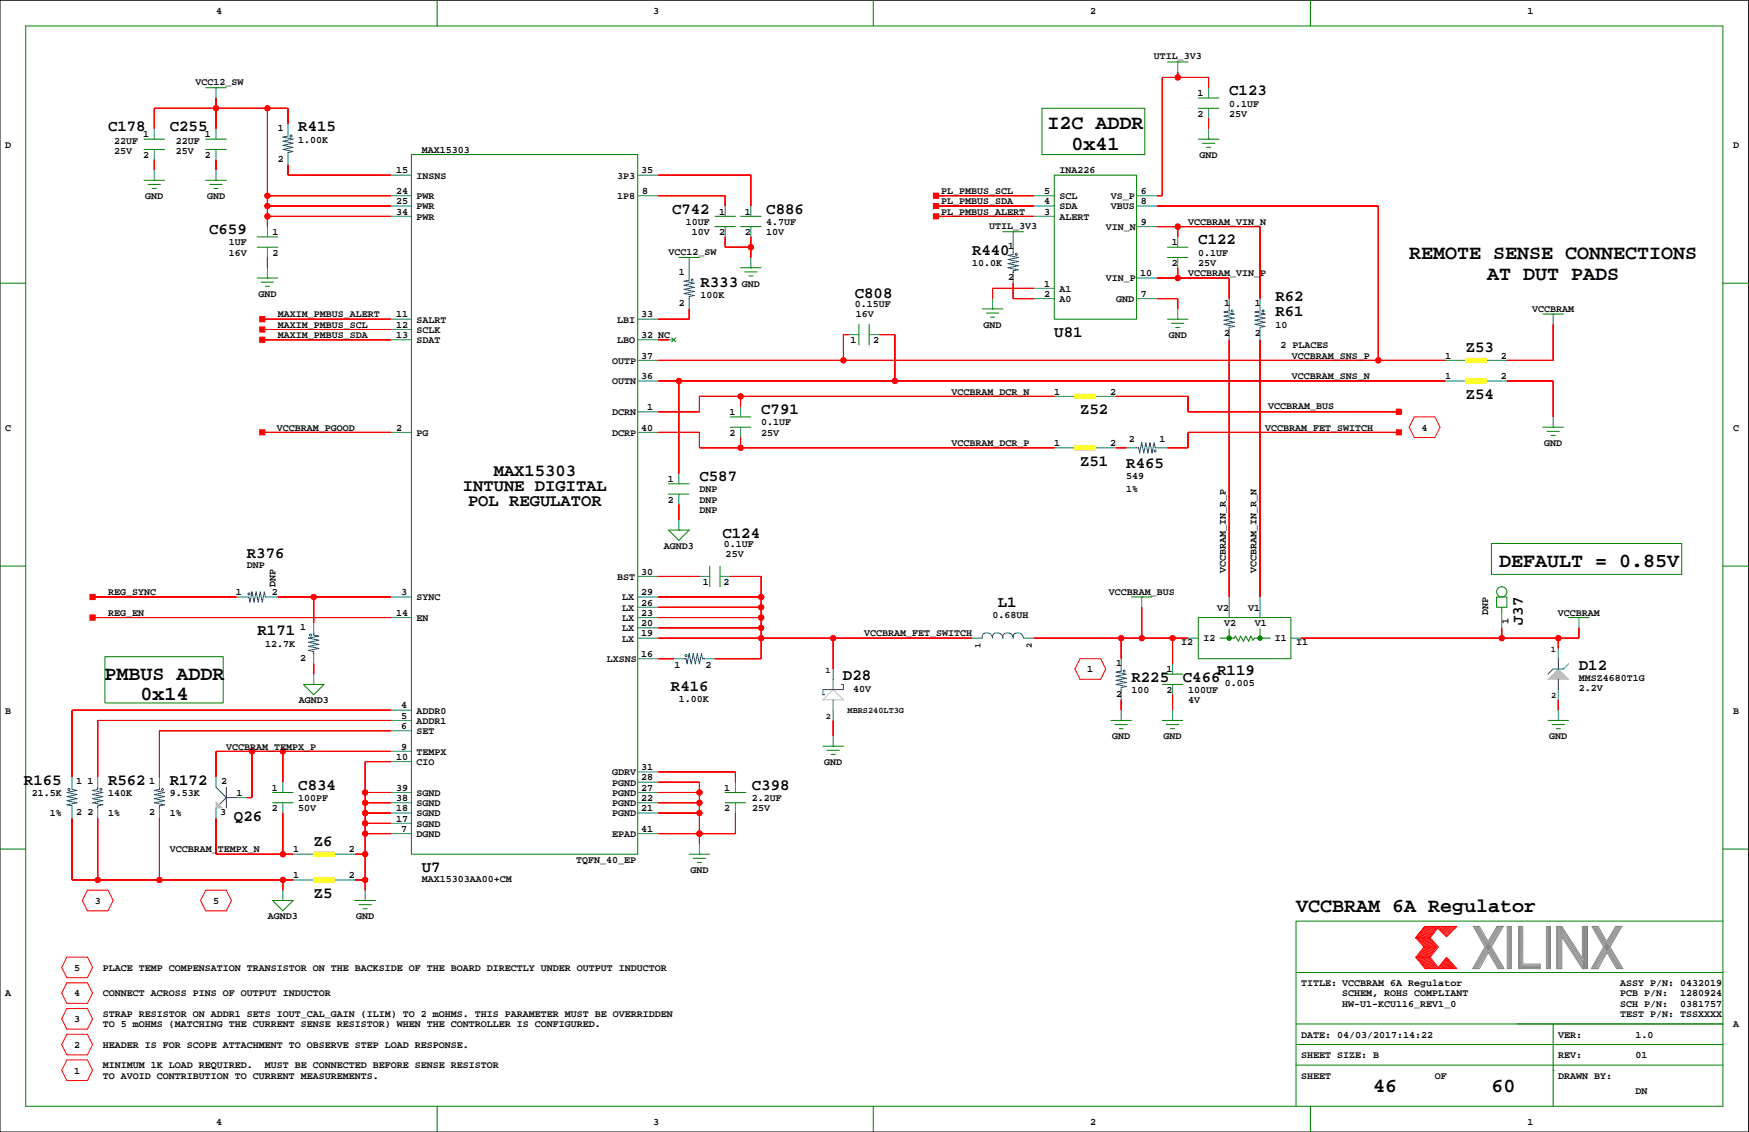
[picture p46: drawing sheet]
<svg xmlns="http://www.w3.org/2000/svg" width="432mm" height="279mm" viewBox="0 0 432 279" stroke-linecap="round" stroke-linejoin="round" font-family="sans-serif">
<defs><g id="words">
<g font-size="4.9">
<text x="258.6" y="31.9">I2C ADDR</text>
<text x="264.5" y="37">0x41</text>
<text x="347.9" y="63.9">REMOTE SENSE CONNECTIONS</text>
<text x="367.2" y="69">AT DUT PADS</text>
<text x="370.1" y="139.8">DEFAULT = 0.85V</text>
<text x="25.8" y="167.8">PMBUS ADDR</text>
<text x="34.7" y="172.9">0x14</text>
<text x="320" y="225.2">VCCBRAM 6A Regulator</text>
<text x="339" y="269.6">46</text>
<text x="368.2" y="269.6">60</text>
</g>
<g font-size="4.2">
<text x="121.9" y="117.4">MAX15303</text>
<text x="114.3" y="121.2">INTUNE DIGITAL</text>
<text x="115.5" y="125">POL REGULATOR</text>
</g>
<g font-size="3.9">
<text x="303.5" y="23.5">C123</text>
<text x="26.7" y="32.4">C178</text>
<text x="41.9" y="32.4">C255</text>
<text x="73.6" y="32.4">R415</text>
<text x="165.9" y="52.7">C742</text>
<text x="189.2" y="52.7">C886</text>
<text x="51.6" y="57.8">C659</text>
<text x="240" y="62.9">R440</text>
<text x="295.8" y="60.3">C122</text>
<text x="172.9" y="70.7">R333</text>
<text x="211" y="73.5">C808</text>
<text x="314.9" y="74.3">R62</text>
<text x="260.3" y="83.2">U81</text>
<text x="314.9" y="78.1">R61</text>
<text x="361.9" y="87">Z53</text>
<text x="361.9" y="98.4">Z54</text>
<text x="187.9" y="102.2">C791</text>
<text x="266.6" y="102.2">Z52</text>
<text x="172.7" y="118.7">C587</text>
<text x="266.6" y="114.9">Z51</text>
<text x="278.1" y="115.4">R465</text>
<text x="60.9" y="137.8">R376</text>
<text x="178.3" y="132.7">C124</text>
<text x="246.3" y="149.7">L1</text>
<text x="376" y="154.3" transform="rotate(-90 376 154.3)">J37</text>
<text x="63.6" y="156.8">R171</text>
<text x="208.1" y="167.8">D28</text>
<text x="300.5" y="166.6">R119</text>
<text x="389.8" y="165.3">D12</text>
<text x="165.7" y="170.5">R416</text>
<text x="279.3" y="168.2">R225</text>
<text x="292" y="168.2">C466</text>
<text x="5.9" y="193.6">R165</text>
<text x="26.7" y="193.6">R562</text>
<text x="41.9" y="193.6">R172</text>
<text x="73.6" y="194.9">C834</text>
<text x="185.6" y="194.9">C398</text>
<text x="57.8" y="202.5">Q26</text>
<text x="77.5" y="208.9">Z6</text>
<text x="104.1" y="215.2">U7</text>
<text x="77.5" y="221.6">Z5</text>
</g>
<g font-size="2.5">
<text x="53.3" y="3.4">4</text>
<text x="161.3" y="3.4">3</text>
<text x="269.2" y="3.4">2</text>
<text x="377.1" y="3.4">1</text>
<text x="284.8" y="14.6">UTIL_3V3</text>
<text x="48.2" y="21">VCC12_SW</text>
<text x="295.6" y="23.7">1</text>
<text x="295.6" y="28.8">2</text>
<text x="303.5" y="26.3">0.1UF</text>
<text x="303.5" y="28.8">25V</text>
<text x="28.2" y="35.4">22UF</text>
<text x="35.3" y="33.9">1</text>
<text x="43.4" y="35.4">22UF</text>
<text x="50.6" y="33.9">1</text>
<text x="68.6" y="32.3">1</text>
<text x="73.6" y="35.2">1.00K</text>
<text x="1.3" y="36.4">D</text>
<text x="28.2" y="38">25V</text>
<text x="35.3" y="39">2</text>
<text x="43.4" y="38">25V</text>
<text x="50.6" y="39">2</text>
<text x="68.6" y="39.9">2</text>
<text x="104.1" y="37.7">MAX15303</text>
<text x="296.2" y="39">GND</text>
<text x="427.9" y="36.4">D</text>
<text x="97.8" y="47.9">24</text>
<text x="97.8" y="42.8">15</text>
<text x="102.8" y="44.1">INSNS</text>
<text x="152.4" y="44.1">3P3</text>
<text x="158.3" y="42.8">35</text>
<text x="158.5" y="47.9">8</text>
<text x="232.4" y="47.9">PL_PMBUS_SCL</text>
<text x="257.8" y="47.9">5</text>
<text x="261.6" y="42.8">INA226</text>
<text x="281.7" y="47.9">6</text>
<text x="35.9" y="49.1">GND</text>
<text x="51.1" y="49.1">GND</text>
<text x="97.8" y="53">34</text>
<text x="97.8" y="50.4">25</text>
<text x="102.8" y="49.1">PWR</text>
<text x="102.8" y="51.7">PWR</text>
<text x="152.4" y="49.1">1P8</text>
<text x="177.5" y="53">1</text>
<text x="183.9" y="53">1</text>
<text x="232.4" y="53">PL_PMBUS_ALERT</text>
<text x="232.4" y="50.4">PL_PMBUS_SDA</text>
<text x="257.8" y="53">3</text>
<text x="257.8" y="50.4">4</text>
<text x="261.6" y="49.1">SCL</text>
<text x="261.6" y="51.7">SDA</text>
<text x="274.3" y="49.1">VS_P</text>
<text x="274.3" y="51.7">VBUS</text>
<text x="281.7" y="50.4">8</text>
<text x="67.3" y="58">1</text>
<text x="102.8" y="54.2">PWR</text>
<text x="169.3" y="55.5">10UF</text>
<text x="170.8" y="58">10V</text>
<text x="177.5" y="58">2</text>
<text x="183.9" y="58">2</text>
<text x="189.2" y="58">10V</text>
<text x="189.2" y="55.5">4.7UF</text>
<text x="244.2" y="56.5">UTIL_3V3</text>
<text x="261.6" y="54.2">ALERT</text>
<text x="273" y="56.8">VIN_N</text>
<text x="281.7" y="55.5">9</text>
<text x="293.3" y="55.5">VCCBRAM_VIN_N</text>
<text x="56.5" y="63.1">16V</text>
<text x="56.5" y="60.6">1UF</text>
<text x="67.3" y="63.1">2</text>
<text x="165.1" y="62.9">VCC12_SW</text>
<text x="240" y="65.6">10.0K</text>
<text x="248.9" y="61.5">1</text>
<text x="289.3" y="65.6">2</text>
<text x="289.3" y="60.6">1</text>
<text x="295.8" y="65.6">25V</text>
<text x="295.8" y="63.1">0.1UF</text>
<text x="167.6" y="67.8">1</text>
<text x="183.2" y="70.7">GND</text>
<text x="248.9" y="69.1">2</text>
<text x="257.8" y="70.7">1</text>
<text x="261.6" y="72">A1</text>
<text x="273" y="69.5">VIN_P</text>
<text x="281.5" y="68.2">10</text>
<text x="293.3" y="68.2">VCCBRAM_VIN_P</text>
<text x="63.8" y="73.3">GND</text>
<text x="167.6" y="75.4">2</text>
<text x="172.9" y="73.5">100K</text>
<text x="211" y="75.8">0.15UF</text>
<text x="257.8" y="73.3">2</text>
<text x="261.6" y="74.5">A0</text>
<text x="275.5" y="74.5">GND</text>
<text x="281.7" y="73.3">7</text>
<text x="302.2" y="75.4">1</text>
<text x="309.8" y="75.4">1</text>
<text x="378.3" y="77.1">VCCBRAM</text>
<text x="68.6" y="80.9">MAXIM_PMBUS_SCL</text>
<text x="68.6" y="83.4">MAXIM_PMBUS_SDA</text>
<text x="68.6" y="78.3">MAXIM_PMBUS_ALERT</text>
<text x="97.8" y="78.3">11</text>
<text x="97.8" y="83.4">13</text>
<text x="97.8" y="80.9">12</text>
<text x="102.8" y="82.2">SCLK</text>
<text x="102.8" y="79.6">SALRT</text>
<text x="152.4" y="79.6">LBI</text>
<text x="158.3" y="83.4">32 NC</text>
<text x="158.3" y="78.3">33</text>
<text x="211.3" y="78.3">16V</text>
<text x="242.8" y="80.9">GND</text>
<text x="288.5" y="83.4">GND</text>
<text x="302.2" y="83.1">2</text>
<text x="309.8" y="83.1">2</text>
<text x="314.9" y="80.9">10</text>
<text x="102.8" y="84.7">SDAT</text>
<text x="151.1" y="89.8">OUTP</text>
<text x="152.4" y="84.7">LBO</text>
<text x="158.3" y="88.5">37</text>
<text x="210" y="84.7">1</text>
<text x="215.6" y="84.7">2</text>
<text x="316.2" y="86">2 PLACES</text>
<text x="319" y="88.5">VCCBRAM_SNS_P</text>
<text x="356.8" y="88.5">1</text>
<text x="370.5" y="88.5">2</text>
<text x="151.1" y="94.9">OUTN</text>
<text x="158.3" y="93.6">36</text>
<text x="319" y="93.6">VCCBRAM_SNS_N</text>
<text x="356.8" y="93.6">1</text>
<text x="370.5" y="93.6">2</text>
<text x="159.8" y="101.2">1</text>
<text x="234.9" y="97.4">VCCBRAM_DCR_N</text>
<text x="260.3" y="97.4">1</text>
<text x="274" y="97.4">2</text>
<text x="313.1" y="100.9">VCCBRAM_BUS</text>
<text x="1.3" y="106.3">C</text>
<text x="68.3" y="106.3">VCCBRAM_PGOOD</text>
<text x="97.8" y="106.3">2</text>
<text x="102.8" y="107.5">PG</text>
<text x="151.1" y="102.5">DCRN</text>
<text x="151.1" y="107.5">DCRP</text>
<text x="158.3" y="106.3">40</text>
<text x="180.1" y="107.5">2</text>
<text x="180.1" y="102.5">1</text>
<text x="187.9" y="107.5">25V</text>
<text x="187.9" y="105">0.1UF</text>
<text x="312.3" y="106.3">VCCBRAM_FET_SWITCH</text>
<text x="351" y="106.3">4</text>
<text x="427.9" y="106.3">C</text>
<text x="234.9" y="110.1">VCCBRAM_DCR_P</text>
<text x="260.3" y="110.1">1</text>
<text x="274" y="110.1">2</text>
<text x="278.7" y="109.1">2</text>
<text x="286.3" y="109.1">1</text>
<text x="381.2" y="110.1">GND</text>
<text x="164.9" y="119">1</text>
<text x="278.1" y="118.2">549</text>
<text x="164.9" y="124.1">2</text>
<text x="172.7" y="121.5">DNP</text>
<text x="172.7" y="124.1">DNP</text>
<text x="278.1" y="121.5">1%</text>
<text x="172.7" y="126.6">DNP</text>
<text x="163.9" y="135.5">AGND3</text>
<text x="178.7" y="135">0.1UF</text>
<text x="179.2" y="137.5">25V</text>
<text x="60.9" y="140.2">DNP</text>
<text x="152.4" y="143.1">BST</text>
<text x="158.3" y="141.8">30</text>
<text x="302.6" y="141.4" transform="rotate(-90 302.6 141.4)">VCCBRAM_IN_R_P</text>
<text x="310.2" y="141.4" transform="rotate(-90 310.2 141.4)">VCCBRAM_IN_R_N</text>
<text x="26.7" y="146.9">REG_SYNC</text>
<text x="58.2" y="146.9">1</text>
<text x="67.1" y="146.9">2</text>
<text x="68" y="144.8" transform="rotate(-90 68 144.8)">DNP</text>
<text x="99" y="146.9">3</text>
<text x="102.8" y="148.2">SYNC</text>
<text x="153.6" y="148.2">LX</text>
<text x="158.3" y="149.4">26</text>
<text x="158.3" y="146.9">29</text>
<text x="173.5" y="144.3">1</text>
<text x="178.6" y="144.3">2</text>
<text x="273.7" y="146.9">VCCBRAM_BUS</text>
<text x="26.7" y="152">REG_EN</text>
<text x="74.1" y="155.4">1</text>
<text x="97.8" y="152">14</text>
<text x="102.8" y="153.3">EN</text>
<text x="153.6" y="155.8">LX</text>
<text x="153.6" y="153.3">LX</text>
<text x="153.6" y="150.7">LX</text>
<text x="158.3" y="154.5">20</text>
<text x="158.3" y="152">23</text>
<text x="245.1" y="152.5">0.68UH</text>
<text x="300.5" y="150.7">V2</text>
<text x="302.2" y="154.4">V2</text>
<text x="308.1" y="150.7">V1</text>
<text x="309.8" y="154.4">V1</text>
<text x="367.4" y="151.8" transform="rotate(-90 367.4 151.8)">DNP</text>
<text x="372.5" y="153.9" transform="rotate(-90 372.5 153.9)">1</text>
<text x="384.6" y="152">VCCBRAM</text>
<text x="65.5" y="159.6">12.7K</text>
<text x="153.6" y="158.3">LX</text>
<text x="158.3" y="157.1">19</text>
<text x="213.3" y="157.1">VCCBRAM_FET_SWITCH</text>
<text x="291.6" y="159.2">I2</text>
<text x="297.1" y="158.2">I2</text>
<text x="314.7" y="158.2">I1</text>
<text x="320" y="159.2">I1</text>
<text x="74.1" y="163">2</text>
<text x="149.8" y="163.4">LXSNS</text>
<text x="158.3" y="162.1">16</text>
<text x="166.6" y="165">1</text>
<text x="174.2" y="165">2</text>
<text x="268.4" y="166">1</text>
<text x="275.5" y="164.3">1</text>
<text x="288" y="166">1</text>
<text x="73.7" y="173.6">AGND3</text>
<text x="167.6" y="173.3">1.00K</text>
<text x="210.6" y="170.8">40V</text>
<text x="275.5" y="171.9">2</text>
<text x="279.3" y="171">100</text>
<text x="288" y="171">2</text>
<text x="293.3" y="173.6">4V</text>
<text x="293.3" y="171">100UF</text>
<text x="302.4" y="169.4">0.005</text>
<text x="389.8" y="168.1">MMSZ4680T1G</text>
<text x="389.8" y="170.7">2.2V</text>
<text x="1.3" y="176.1">B</text>
<text x="99" y="174.8">4</text>
<text x="99" y="177.4">5</text>
<text x="99" y="179.9">6</text>
<text x="102.8" y="178.7">ADDR1</text>
<text x="102.8" y="176.1">ADDR0</text>
<text x="427.9" y="176.1">B</text>
<text x="55.9" y="185">VCCBRAM_TEMPX_P</text>
<text x="99" y="185">9</text>
<text x="102.8" y="181.2">SET</text>
<text x="274.6" y="182.5">GND</text>
<text x="287.3" y="182.5">GND</text>
<text x="382.5" y="182.5">GND</text>
<text x="97.8" y="187.5">10</text>
<text x="102.8" y="186.3">TEMPX</text>
<text x="102.8" y="188.8">CIO</text>
<text x="151.1" y="191.4">GDRV</text>
<text x="158.3" y="190.1">31</text>
<text x="203.5" y="188.8">GND</text>
<text x="7.8" y="196.4">21.5K</text>
<text x="18.8" y="193.5">1</text>
<text x="21.6" y="193.5">1</text>
<text x="26.7" y="196.4">140K</text>
<text x="36.8" y="193.5">1</text>
<text x="41.9" y="196.4">9.53K</text>
<text x="54.6" y="193.5">2</text>
<text x="58.4" y="196.4">1</text>
<text x="67.1" y="195.2">1</text>
<text x="73.6" y="197.7">100PF</text>
<text x="97.8" y="197.7">38</text>
<text x="97.8" y="195.2">39</text>
<text x="102.8" y="196.4">SGND</text>
<text x="151.1" y="196.4">PGND</text>
<text x="151.1" y="193.9">PGND</text>
<text x="158.3" y="192.6">28</text>
<text x="158.3" y="195.2">27</text>
<text x="158.3" y="197.7">22</text>
<text x="178.8" y="195.2">1</text>
<text x="185.6" y="197.7">2.2UF</text>
<text x="12.3" y="201.5">1%</text>
<text x="18.8" y="201.1">2</text>
<text x="21.6" y="201.1">2</text>
<text x="26.7" y="201.5">1%</text>
<text x="36.8" y="201.1">2</text>
<text x="41.9" y="201.5">1%</text>
<text x="54.4" y="201.1">3</text>
<text x="67.1" y="200.2">2</text>
<text x="73.6" y="200.2">50V</text>
<text x="97.8" y="202.8">17</text>
<text x="97.8" y="200.2">18</text>
<text x="102.8" y="201.5">SGND</text>
<text x="102.8" y="199">SGND</text>
<text x="151.1" y="201.5">PGND</text>
<text x="151.1" y="199">PGND</text>
<text x="158.3" y="200.2">21</text>
<text x="178.8" y="200.2">2</text>
<text x="185.7" y="200.2">25V</text>
<text x="99" y="205.3">7</text>
<text x="102.8" y="206.6">DGND</text>
<text x="102.8" y="204">SGND</text>
<text x="151.1" y="206.6">EPAD</text>
<text x="158.3" y="205.3">41</text>
<text x="41.9" y="210.4">VCCBRAM_TEMPX_N</text>
<text x="72.4" y="210.4">1</text>
<text x="86.1" y="210.4">2</text>
<text x="142.2" y="212.9">TQFN_40_EP</text>
<text x="170.5" y="215.5">GND</text>
<text x="72.4" y="216.7">1</text>
<text x="86.1" y="216.7">2</text>
<text x="104.1" y="217.6">MAX15303AA00+CM</text>
<text x="23.4" y="223.1">3</text>
<text x="52.6" y="223.1">5</text>
<text x="66.1" y="226.9">AGND3</text>
<text x="87.9" y="226.9">GND</text>
<text x="18.3" y="239.6">5</text>
<text x="25.4" y="239.6">PLACE TEMP COMPENSATION TRANSISTOR ON THE BACKSIDE OF THE BOARD DIRECTLY UNDER OUTPUT INDUCTOR</text>
<text x="1.3" y="245.9">A</text>
<text x="18.3" y="245.9">4</text>
<text x="25.4" y="245.9">CONNECT ACROSS PINS OF OUTPUT INDUCTOR</text>
<text x="321.2" y="243.4">TITLE: VCCBRAM 6A Regulator</text>
<text x="331.4" y="245.9">SCHEM, ROHS COMPLIANT</text>
<text x="400" y="243.4">ASSY P/N: 0432019</text>
<text x="400" y="245.9">PCB P/N:</text>
<text x="414.8" y="245.9">1280924</text>
<text x="25.4" y="251">STRAP RESISTOR ON ADDR1 SETS IOUT_CAL_GAIN (ILIM) TO 2 mOHMS. THIS PARAMETER MUST BE OVERRIDDEN</text>
<text x="331.4" y="248.5">HW-U1-KCU116_REV1_0</text>
<text x="400" y="251">TEST P/N: TSSXXXX</text>
<text x="400" y="248.5">SCH P/N:</text>
<text x="414.8" y="248.5">0381757</text>
<text x="18.3" y="252.3">3</text>
<text x="25.4" y="253.6">TO 5 mOHMS (MATCHING THE CURRENT SENSE RESISTOR) WHEN THE CONTROLLER IS CONFIGURED.</text>
<text x="321.2" y="256.1">DATE: 04/03/2017:14:22</text>
<text x="384.7" y="256.1">VER:</text>
<text x="403.8" y="256.1">1.0</text>
<text x="427.9" y="253.6">A</text>
<text x="18.3" y="258.6">2</text>
<text x="25.4" y="263.7">MINIMUM 1K LOAD REQUIRED.</text>
<text x="25.4" y="258.6">HEADER IS FOR SCOPE ATTACHMENT TO OBSERVE STEP LOAD RESPONSE.</text>
<text x="65.4" y="263.7">MUST BE CONNECTED BEFORE SENSE RESISTOR</text>
<text x="321.2" y="261.2">SHEET SIZE: B</text>
<text x="384.7" y="261.2">REV:</text>
<text x="403.8" y="261.2">01</text>
<text x="18.3" y="265">1</text>
<text x="25.4" y="266.3">TO AVOID CONTRIBUTION TO CURRENT MEASUREMENTS.</text>
<text x="321.2" y="266.3">SHEET</text>
<text x="354.2" y="266.3">OF</text>
<text x="384.7" y="266.3">DRAWN BY:</text>
<text x="403.8" y="270.1">DN</text>
<text x="53.3" y="277.7">4</text>
<text x="161.3" y="277.7">3</text>
<text x="269.2" y="277.7">2</text>
<text x="377.1" y="277.7">1</text>
</g>
<g font-size="2.1">
<text x="242.1" y="160" transform="rotate(-90 242.1 160)">1</text>
<text x="254.8" y="160" transform="rotate(-90 254.8 160)">2</text>
<text x="382.9" y="161">1</text>
<text x="203.8" y="166.1">1</text>
<text x="382.9" y="172.3">2</text>
<text x="203.9" y="177.5">2</text>
<text x="209.2" y="175.9">MBRS240LT3G</text>
</g>
</g></defs>
<path d="M0 .1h431.7v279.3h-431.7z" fill="none" stroke="#000" stroke-width=".25"/>
<g fill="none" stroke="#008000" stroke-width=".25">
<path d="M6.3 6.4h419.1v266.7h-419.1zM107.9 .1v6.3M215.6 .1v6.3M288.2 15.3h5.1M290.8 15.3h.1M323.5 .1v6.3M35.6 34.3h5M35.6 36.9h5M50.8 21.6h5.1M50.8 34.3h5.1M50.8 36.9h5.1M53.3 21.6h.1"/>
<path d="M101.6 38.2h55.8v172.6h-55.8zM257.2 26.7h25.4v11.5h-25.4zM295.8 26.7h5.1M295.8 24.2h5.1M295.8 34.3h5.1M296.9 35.4h3M297.9 36.4h1M298.4 34.3h.1M35.6 44.5h5M36.6 45.5h3M37.6 46.5h1M38.1 44.5h.1"/>
<path d="M50.8 44.5h5.1M51.8 45.5h3.1M52.8 46.5h1M53.3 44.5h.1M63.5 58.5h5.1M176.5 55.9h5.1M176.5 53.4h5.1M182.8 55.9h5.1M182.8 53.4h5.1M247.6 57.2h5.1M250.1 57.2h.1M260.3 43.2h20.3v35.6h-20.3z"/>
<path d="M0 69.9h6.3M63.5 68.6h5.1M63.5 61h5.1M64.5 69.6h3M65.5 70.7h1M66 68.6h.1M167.6 63.5h5.1M170.1 63.5h.1M182.8 66.1h5.1M183.9 67.1h3M184.9 68.1h1M185.4 66.1h.1"/>
<path d="M242.5 76.2h5.1M243.5 77.3h3.1M244.5 78.3h1.1M245.1 76.2h.1M288.2 63.5h5.1M288.2 61h5.1M288.2 78.8h5.1M289.2 79.8h3.1M290.8 78.8h.1M380.9 77.5h5.1M383.5 77.5h.1M425.4 69.9h6.3"/>
<path d="M165.8 83.4l1 1M166.8 83.4l-1 1M212 80.1v5M214.6 80.1v5M290.3 80.8h1M165.1 119.4h5M180.3 105.4h5.1M180.3 102.9h5.1M380.9 105.4h5.1M381.9 106.5h3.1M382.9 107.5h1.1M383.5 105.4h.1"/>
<path d="M0 139.7h6.3M165.1 130.8h5l-2.5 2.6zM165.1 122h5M167.6 130.8h.1M175.2 139.7v5.1M177.8 139.7v5.1M368.2 134.1h47v7.7h-47zM425.4 139.7h6.3M279.3 147.3h5.1M281.9 147.3h.1M295.8 152.4h22.9v10.2h-22.9zM301.2 157.5h3.5l.3-.5 .7 1.3 .6-1.3 .7 1.3 .5-1.3 .8 1.3 .5-1.3 .5 1 .5-.5h3.8"/>
<path d="M303.5 155.2v1.8M311.1 155.2v1.8M369.5 147.4h2.5v2.5h-2.5zM370.8 149.9v1.3M387.3 152.4h5M389.8 152.4h.1M25.9 162.1h29.2v11.4h-29.2zM74.9 168.9h5.1l-2.5 2.6zM77.5 168.9h.1M274.3 177.8h5M275.3 178.8h3M276.3 179.9h1"/>
<path d="M276.8 177.8h.1M287 177.8h5M287 168.9h5M287 166.4h5M288 178.8h3M289 179.9h1M289.5 177.8h.1M382.2 177.8h5.1M383.2 178.8h3M384.2 179.9h1M384.7 177.8h.1M67.3 198.1h5.1"/>
<path d="M67.3 195.6h5.1M179 198.1h5.1M179 195.6h5.1M203.2 184.2h5M204.2 185.2h3M205.2 186.2h1M205.7 184.2h.1M0 209.6h6.3M170.1 210.8h5.1M171.2 211.9h3M172.2 212.9h1M172.7 210.8h.1"/>
<path d="M425.4 209.6h6.3M67.3 222.3h5.1l-2.6 2.5zM69.8 222.3h.1M87.6 222.3h5.1M88.6 223.3h3.1M89.6 224.3h1.1M90.1 222.3h.1M425.4 227.3h-105.4v35.6M320 257.8h105.4M320 252.7h105.4M320 240h105.4M383.5 252.7v20.4"/>
<path d="M107.9 273.1v6.3M215.6 273.1v6.3M320 262.9v10.2M320 262.9h105.4M323.5 273.1v6.3M383.5 264.2h.1"/>
<circle cx="303.5" cy="157.5" r=".51"/>
<circle cx="311.1" cy="157.5" r=".51"/>
<circle cx="370.8" cy="146.1" r="1.27"/>
</g>
<g fill="none" stroke="#f00" stroke-width=".25">
<path d="M290.8 17.8v1.3M38.1 39.4v2.6M53.3 24.2v7.6M53.3 39.4v2.6M66 26.7v29.2M71.1 30.5v-3.8h-33v5.1M298.4 21.6v-2.5h-11.4v29.2h-1.3M298.4 29.3v2.5M66 48.3h30.5M66 50.9h30.5M66 53.4h30.5M71.1 40.7v2.5h25.4"/>
<path d="M162.5 43.2h22.9v7.7M162.5 48.3h16.5v2.6M179 58.5v2.5h6.4M185.4 58.5v5M231.1 48.3h24.1M231.1 50.9h24.1M231.1 53.4h24.1M250.1 59.7h.1M285.7 55.9h25.4v17.8M285.7 50.9h54.6v38M290.8 55.9v2.6M64.8 78.8h31.7"/>
<path d="M66 63.5v2.6M170.1 66.1h.1M170.1 76.2v2.6h-7.6M250.1 69.9v3.8h5.1M255.2 71.2h-10.1v2.5M285.7 73.7h5.1v2.5M285.7 68.6h17.8v5.1M290.8 66.1v2.5M64.8 81.3h31.7M64.8 83.9h31.7M162.5 88.9h194.3M162.5 94h194.3"/>
<path d="M162.5 83.9h2.6M167.6 94v22.9M182.8 97.8v2.6M209.5 82.6h-1.3v6.3M217.1 82.6h3.8v11.4M260.3 97.8h-87.6v3.8h-10.2M275.5 97.8h17.8v3.8h52.1M303.5 83.9v63.4M311.1 83.9v63.4M372 94h11.5v8.9M383.5 80.1v8.8h-11.5M64.8 106.7h31.7"/>
<path d="M162.5 106.7h10.2v3.8h87.6M182.8 108v2.5M275.5 110.5h2.6M345.4 106.7h-52.1v3.8h-5.1M349.2 102.9h5l1.3 2.5-1.3 2.6h-5l-1.3-2.6zM167.6 124.5v3.8M22.9 152.4h73.6M22.9 147.3h35.5M68.6 147.3h27.9M77.5 147.3v6.4M162.5 157.5h77.5M162.5 142.3h10.2"/>
<path d="M162.5 155h25.4M162.5 152.4h25.4M162.5 149.9h25.4M162.5 147.3h25.4M180.3 142.3h7.6v20.3h-11.4M205.7 157.5v7.6M255.2 157.5h38.1M276.8 157.5v5.1M281.9 149.9v7.6M289.5 157.5v6.4M370.8 155v2.5M384.7 157.5v2.5"/>
<path d="M389.8 155v2.5h-68.6M77.5 163.9v2.5M96.5 177.8h-72.4v14M96.5 175.3h-78.7v16.5M162.5 162.6h3.8M205.7 177.8v3.8M266.6 162.6h5.1l1.3 2.5-1.3 2.6h-5.1l-1.2-2.6zM276.8 172.7v2.6M289.5 171.5v3.8M384.7 172.7v2.6M62.2 185.4v11.5h-1.3M69.8 185.4v7.7"/>
<path d="M90.1 198.1h6.4M90.1 195.6h6.4M96.5 180.4h-57.1v11.4M96.5 185.4h-43.2v6.4M96.5 188h-6.4v31.7M162.5 193.1h10.2v15.2M162.5 190.5h19.1v2.6M162.5 198.1h10.2M162.5 195.6h10.2M17.8 201.9v15.3h54.6M21.6 219.7h5.1l1.2 2.6-1.2 2.5h-5.1l-1.3-2.5zM24.1 201.9v15.3"/>
<path d="M39.4 201.9v15.3M50.8 219.7h5.1l1.2 2.6-1.2 2.5h-5.1l-1.3-2.5zM53.3 201.9v8.9h19.1M69.8 200.7v10.1M69.8 217.2v2.5M87.6 217.2h2.5M87.6 210.8h2.5M90.1 205.8h6.4M90.1 200.7h6.4M90.1 203.2h6.4M162.5 200.7h10.2M172.7 205.8h.1"/>
<path d="M181.6 200.7v5.1h-19.1M16.5 236.2h5.1l1.3 2.6-1.3 2.5h-5.1l-1.3-2.5zM349.5 236.3h3.6M349.9 231.5l1.9 2.2-2 2.6 2.2 2.8M350.1 236.3l2.2 2.8M350.2 231.5l1.9 2.3-2 2.5M350.4 236.3l2.2 2.8M350.5 231.5l1.9 2.3-2 2.5M350.6 236.3l2.3 2.7M350.8 231.5l1.9 2.3-2 2.5M351 236.3l2.2 2.8M351.1 231.5l1.9 2.3-2 2.5"/>
<path d="M351.3 236.3l2.2 2.8M351.4 231.5l1.9 2.3-2 2.5M351.6 236.3l2.2 2.8M351.7 231.5l1.9 2.2M351.8 228.7l-2.3 2.8 2.3-2.8h7.9l-2.6 2.5-2.1-2.1-1.9 2.4 2 2.2-2 2.6 2 2.5 2-2.5 2.6 2.8h-7.9l-2.3-2.8M351.9 236.3l2.2 2.8M352 231.5l1.9 2.2M352.1 228.7l-2.2 2.7M352.2 236.3l2.2 2.8M352.3 231.5l1.9 2.3-2 2.5M352.4 228.7l-2.2 2.7M352.5 236.3l2.2 2.8"/>
<path d="M352.6 231.5l1.9 2.2M352.7 228.7l-2.2 2.7M352.8 236.3l2.2 2.8M352.8 231.5l2 2.2M353 228.7l-2.2 2.7M353.1 231.5h-3.6l2.1 2.2-2.1 2.6M353.2 228.7l-2.1 2.7M353.6 233.8l-2 2.5M353.6 228.7l-2.2 2.7M353.8 228.7l-2.1 2.7M353.9 233.8l-1.9 2.4M354.1 228.7l-2.1 2.7"/>
<path d="M354.4 228.7l-2.1 2.7M354.5 233.8l-2 2.5M354.7 228.7l-2.1 2.7M354.8 233.8l-2 2.5M355 228.7l-2.1 2.7M355.2 238.8l.2 .3M355.3 238.6l.4 .5M355.4 228.7l-.4 .4M355.4 238.4l.6 .7M355.6 238.3l.7 .8M355.7 238.1l.9 1M355.7 228.7l-.5 .5"/>
<path d="M355.9 237.9l1 1.2M356 237.8l1.2 1.3M356.1 228.7l-.8 .7M356.1 237.6l1.4 1.4M356.3 237.4l1.5 1.7M356.4 237.2l1.6 1.9M356.5 228.7l-1 .9M356.5 237.1l1.8 2M356.7 236.9l1.9 2.2M356.8 236.7l2.1 2.4M356.8 228.7l-1.1 1.1M356.9 236.6l2.3 2.5"/>
<path d="M357.1 236.5l2.3 2.6M357.2 228.7l-1.3 1.2M357.5 228.7l-1.4 1.4M357.8 228.7l-1.6 1.6M358.2 228.7l-1.8 1.7M358.5 228.7l-1.9 1.9M359 228.7l-2.2 2.1M359.3 228.7l-2.3 2.3M16.5 255.3h5.1l1.3 2.5-1.3 2.6h-5.1l-1.3-2.6zM16.5 248.9h5.1l1.3 2.6-1.3 2.5h-5.1l-1.3-2.5zM16.5 242.6h5.1l1.3 2.5-1.3 2.6h-5.1l-1.3-2.6zM16.5 261.6h5.1l1.3 2.6-1.3 2.5h-5.1l-1.3-2.5z"/>
<circle cx="290.8" cy="19.1" r=".63"/>
<circle cx="53.3" cy="26.7" r=".63"/>
<circle cx="66" cy="26.7" r=".63"/>
<circle cx="66" cy="53.4" r=".63"/>
<circle cx="66" cy="50.9" r=".63"/>
<circle cx="66" cy="48.3" r=".63"/>
<circle cx="290.8" cy="55.9" r=".63"/>
<circle cx="185.4" cy="61" r=".63"/>
<circle cx="290.8" cy="68.6" r=".63"/>
<circle cx="167.6" cy="94" r=".63"/>
<circle cx="182.8" cy="97.8" r=".63"/>
<circle cx="208.2" cy="88.9" r=".63"/>
<circle cx="220.9" cy="94" r=".63"/>
<circle cx="340.3" cy="88.9" r=".63"/>
<circle cx="182.8" cy="110.5" r=".63"/>
<circle cx="77.5" cy="147.4" r=".63"/>
<circle cx="187.9" cy="152.4" r=".63"/>
<circle cx="187.9" cy="157.5" r=".63"/>
<circle cx="187.9" cy="149.9" r=".63"/>
<circle cx="187.9" cy="155" r=".63"/>
<circle cx="187.9" cy="147.4" r=".63"/>
<circle cx="205.7" cy="157.5" r=".63"/>
<circle cx="276.8" cy="157.5" r=".63"/>
<circle cx="281.9" cy="157.5" r=".63"/>
<circle cx="289.5" cy="157.5" r=".63"/>
<circle cx="370.8" cy="157.5" r=".63"/>
<circle cx="384.7" cy="157.5" r=".63"/>
<circle cx="62.2" cy="185.4" r=".63"/>
<circle cx="69.8" cy="185.4" r=".63"/>
<circle cx="90.1" cy="198.1" r=".63"/>
<circle cx="90.1" cy="195.6" r=".63"/>
<circle cx="172.7" cy="198.1" r=".63"/>
<circle cx="172.7" cy="195.6" r=".63"/>
<circle cx="24.1" cy="217.2" r=".63"/>
<circle cx="39.4" cy="217.2" r=".63"/>
<circle cx="69.8" cy="217.2" r=".63"/>
<circle cx="69.8" cy="210.8" r=".63"/>
<circle cx="90.1" cy="205.8" r=".63"/>
<circle cx="90.1" cy="200.7" r=".63"/>
<circle cx="90.1" cy="217.2" r=".63"/>
<circle cx="90.1" cy="210.8" r=".63"/>
<circle cx="90.1" cy="203.2" r=".63"/>
<circle cx="172.7" cy="205.8" r=".63"/>
<circle cx="172.7" cy="200.7" r=".63"/>
</g>
<g fill="none" stroke="#848684" stroke-width=".25">
<path d="M364 228.7l6.1 10.4M364.3 228.7l6.1 10.4M364.6 228.7l6.1 10.4M364.9 228.7l6.1 10.4M367.4 232.3l-2.1-3.6h-1.6l2.9 5-3 5.4h1.7l2.1-4 2.4 4h1.6l-3.2-5.4M369.6 228.7l-2.2 3.6M369.8 228.7l-5.9 10.4M370.2 228.7l-6 10.4M370.5 228.7l-6 10.4M370.8 228.7l-6 10.4M371.1 228.7h-1.5h1.5l-2.9 5M372.1 228.7h1v10.4h-1z"/>
<path d="M372.4 228.7v10.4M372.6 228.7v10.4M372.9 228.7v10.4M374.9 228.7h1v9.3h4.3v1.1h-5.3zM375.1 228.7v10.4M375.4 228.7v10.4M375.7 228.7v10.4M375.7 238.2h4.5M375.7 238.5h4.5M375.7 238.8h4.5M381.8 228.7h1v10.4h-1zM382 228.7v10.4"/>
<path d="M382.3 228.7v10.4M382.5 228.7v10.4M384.3 228.7h1.3l5.1 7.8v-7.8h1.2v10.4h-1.2l-5.1-7.9v7.9h-1.3zM384.5 228.7v10.4M384.8 228.7v10.4M385.1 228.7v10.4M385.3 228.7v10.4M385.3 230.3l5.6 8.7M385.3 229.8l5.6 8.7M385.3 229.2l5.6 8.7M385.3 228.8l5.6 8.7M390.9 228.7v10.4"/>
<path d="M391.2 228.7v10.4M391.5 228.7v10.4M391.7 228.6v10.4M393.3 228.7l6.1 10.4M393.6 228.7l6.1 10.4M393.9 228.7l6.1 10.4M394.2 228.7l6.1 10.4M396.7 232.3l-2.1-3.6h-1.6l2.9 5-3 5.4M397.5 233.7l3.2 5.4h-1.6l-2.4-4-2.2 4h-1.6M398.9 228.7l-2.2 3.6M399.1 228.7l-6 10.4M399.4 228.7l-5.9 10.4"/>
<path d="M399.7 228.7l-5.9 10.4M400.1 228.7l-6 10.4M400.4 228.7h-1.5h1.5l-2.9 5"/>
</g>
<g fill="none" stroke="#008080" stroke-width=".25">
<path d="M290.8 15.3v2.5M38.1 31.8v2.5M38.1 36.9v2.5M53.3 21.6v2.6M53.3 31.8v2.5M53.3 36.9v2.5M71.1 30.5v2.6M71.1 38.2v2.5M298.4 21.6v2.6M298.4 26.7v2.6M298.4 31.8v2.5M38.1 42v2.5"/>
<path d="M53.3 42v2.5M66 55.9v2.6M96.5 48.3h5.1M96.5 50.9h5.1M96.5 53.4h5.1M96.5 43.2h5.1M157.4 48.3h5.1M157.4 43.2h5.1M179 50.9v2.5M179 55.9v2.6M185.4 50.9v2.5M185.4 55.9v2.6"/>
<path d="M250.1 57.2v5.1M255.2 48.3h5.1M255.2 50.9h5.1M255.2 53.4h5.1M280.6 48.3h5.1M280.6 50.9h5.1M280.6 55.9h5.1M290.8 58.5v2.5M66 61v2.5M66 66.1v2.5M96.5 78.8h5.1M157.4 78.8h5.1"/>
<path d="M170.1 63.5v5.1M170.1 73.7v2.5M185.4 63.5v2.6M245.1 73.7v2.5M250.1 67.4v2.5M255.2 73.7h5.1M255.2 71.2h5.1M280.6 73.7h5.1M280.6 68.6h5.1M290.8 63.5v2.6M290.8 76.2v2.6M303.5 73.7v2.5"/>
<path d="M311.1 73.7v2.5M383.5 77.5v2.6M96.5 81.3h5.1M96.5 83.9h5.1M157.4 83.9h5.1M157.4 88.9h5.1M157.4 94h5.1M165.1 83.9h1.2M209.5 82.6h2.5M214.6 82.6h2.5M260.3 97.8h5.1M270.4 97.8h5.1"/>
<path d="M303.5 81.3v2.6M311.1 81.3v2.6M356.8 88.9h5.1M356.8 94h5.1M366.9 88.9h5.1M366.9 94h5.1M96.5 106.7h5.1M157.4 106.7h5.1M157.4 101.6h5.1M167.6 116.9v2.5M182.8 100.4v2.5M182.8 105.4v2.6"/>
<path d="M260.3 110.5h5.1M270.4 110.5h5.1M278.1 110.5h2.5M285.7 110.5h2.5M383.5 102.9v2.5M167.6 122v2.5M167.6 128.3v2.5M58.4 147.3h2.5M66 147.3h2.6M77.5 153.7v2.5M96.5 147.3h5.1M96.5 152.4h5.1"/>
<path d="M157.4 147.3h5.1M157.4 157.5h5.1M157.4 152.4h5.1M157.4 142.3h5.1M157.4 155h5.1M157.4 149.9h5.1M172.7 142.3h2.5M177.8 142.3h2.5M240 157.5h2.5M252.7 157.5h2.5M281.9 147.3v2.6M293.3 157.5h2.5"/>
<path d="M303.5 147.3v5.1M311.1 147.3v5.1M318.7 157.5h2.5M370.8 151.2v3.8M389.8 152.4v2.6M77.5 161.3v2.6M77.5 166.4v2.5M96.5 177.8h5.1M96.5 175.3h5.1M157.4 162.6h5.1M166.3 162.6h2.6M174 162.6h2.5"/>
<path d="M205.7 165.1v2.6M205.7 175.3v2.5M276.8 162.6v2.5M276.8 170.2v2.5M276.8 175.3v2.5M289.5 163.9v2.5M289.5 168.9v2.6M289.5 175.3v2.5M384.7 160v2.6M384.7 170.2v2.5M384.7 175.3v2.5M17.8 191.8v2.5"/>
<path d="M17.8 199.4v2.5M24.1 191.8v2.5M24.1 199.4v2.5M39.4 191.8v2.5M39.4 199.4v2.5M53.3 191.8v2.5M53.3 199.4v2.5M58.4 196.9h2.5M69.8 193.1v2.5M69.8 198.1v2.6M96.5 195.6h5.1M96.5 180.4h5.1"/>
<path d="M96.5 185.4h5.1M96.5 188h5.1M96.5 198.1h5.1M157.4 195.6h5.1M157.4 190.5h5.1M157.4 198.1h5.1M157.4 193.1h5.1M181.6 193.1v2.5M181.6 198.1v2.6M205.7 181.6v2.6M69.8 219.7v2.6M72.4 217.2h5.1"/>
<path d="M72.4 210.8h5.1M82.5 217.2h5.1M82.5 210.8h5.1M90.1 219.7v2.6M96.5 200.7h5.1M96.5 205.8h5.1M96.5 203.2h5.1M157.4 200.7h5.1M157.4 205.8h5.1M172.7 208.3v2.5"/>
</g>
<g fill="none" stroke="#00f" stroke-width=".25">
<path d="M71.1 33.1v.5l-1.3 .2 2.6 .5-2.6 .6 2.6 .5-2.6 .5 2.6 .5-2.6 .5 2.6 .5-1.3 .2v.6M170.1 68.6v.5l-1.2 .3 2.5 .5-2.5 .5 2.5 .5-2.5 .5 2.5 .5-2.5 .5 2.5 .5-1.3 .3v.5M250.1 62.3v.5l-1.2 .2 2.5 .5-2.5 .6 2.5 .5-2.5 .5 2.5 .5-2.5 .5 2.5 .5-1.3 .3v.5M303.5 76.2v.6l-1.3 .2 2.5 .5-2.5 .5 2.5 .5-2.5 .5 2.5 .5-2.5 .6 2.5 .5-1.2 .2v.5M311.1 76.2v.6l-1.3 .2 2.5 .5-2.5 .5 2.5 .5-2.5 .5 2.5 .5-2.5 .6 2.5 .5-1.2 .2v.5M280.6 110.5h.5l.3 1.3 .5-2.5 .5 2.5 .5-2.5 .5 2.5 .5-2.5 .5 2.5 .5-2.5 .3 1.2h.5M60.9 147.3h.6l.2 1.3 .5-2.5 .5 2.5 .5-2.5 .5 2.5 .5-2.5 .6 2.5 .5-2.5 .2 1.2h.5M77.5 156.2v.5l1.2 .3-2.5 .5 2.5 .5-2.5 .5 2.5 .5-2.5 .5 2.5 .5-2.5 .6 1.3 .2v.5M247.6 157.5a1.27 1.27 0 0 0-1.3-1.3 1.27 1.27 0 0 0-1.2 1.3 1.27 1.27 0 0 0-1.3-1.3 1.27 1.27 0 0 0-1.3 1.3M252.7 157.5a1.27 1.27 0 0 0-1.3-1.3 1.27 1.27 0 0 0-1.3 1.3 1.27 1.27 0 0 0-1.2-1.3 1.27 1.27 0 0 0-1.3 1.3M168.9 162.6h.5l.2 1.3 .5-2.6 .5 2.6 .6-2.6 .5 2.6 .5-2.6 .5 2.6 .5-2.6 .2 1.3h.6M205.7 167.7v2.5"/>
<path d="M205.7 172.7v2.6M207.7 168.9h.5v1.3h-5v1.3h.5M276.8 165.1v.5l-1.3 .3 2.6 .5-2.6 .5 2.6 .5-2.6 .5 2.6 .5-2.6 .5 2.6 .5-1.3 .3v.5M384.7 162.6v2.5M384.7 167.7v2.5M387.3 163.9l-1.3 1.2h-2.5l-1.3 1.3M17.8 194.3v.5l1.2 .3-2.5 .5 2.5 .5-2.5 .5 2.5 .5-2.5 .5 2.5 .5-2.5 .5 1.3 .3v.5M24.1 194.3v.5l-1.2 .3 2.5 .5-2.5 .5 2.5 .5-2.5 .5 2.5 .5-2.5 .5 2.5 .5-1.3 .3v.5M39.4 194.3v.5l-1.3 .3 2.5 .5-2.5 .5 2.5 .5-2.5 .5 2.5 .5-2.5 .5 2.5 .5-1.2 .3v.5M53.3 194.3l2.6 2.6M55.9 196.9l-1.8 1.7M55.9 196.9h2.5"/>
<path d="M55.9 194.3v5.1"/>
<circle cx="71.9" cy="33.6" r=".25"/>
<circle cx="170.9" cy="69.1" r=".25"/>
<circle cx="250.9" cy="62.8" r=".25"/>
<circle cx="304.2" cy="76.8" r=".25"/>
<circle cx="311.8" cy="76.8" r=".25"/>
<circle cx="285.2" cy="111.3" r=".25"/>
<circle cx="61.5" cy="146.6" r=".25"/>
<circle cx="76.7" cy="156.7" r=".25"/>
<circle cx="169.4" cy="161.8" r=".25"/>
<circle cx="277.6" cy="165.6" r=".25"/>
<circle cx="17" cy="194.8" r=".25"/>
<circle cx="24.9" cy="194.8" r=".25"/>
<circle cx="40.1" cy="194.8" r=".25"/>
</g>
<g fill="#c0c0c0" stroke="#c0c0c0" stroke-width=".25">
<path d="M53.3 197.9l1.6 1.5h-1.6z" fill-rule="evenodd"/>
<path d="M382.2 167.7l2.5-2.6 2.6 2.6z" fill-rule="evenodd"/>
</g>
<g fill="#ff0" stroke="#ff0" stroke-width=".25">
<path d="M265.4 110h5v1h-5z" fill-rule="evenodd"/>
<path d="M265.4 97.3h5v1h-5z" fill-rule="evenodd"/>
<path d="M361.9 88.4h5v1.1h-5z" fill-rule="evenodd"/>
<path d="M361.9 93.5h5v1h-5z" fill-rule="evenodd"/>
<path d="M77.5 216.7h5v1h-5z" fill-rule="evenodd"/>
<path d="M77.5 210.3h5v1h-5z" fill-rule="evenodd"/>
</g>
<g fill="#008000" stroke="#008000" stroke-width=".25">
<circle cx="311.1" cy="157.5" r=".51"/>
<circle cx="303.5" cy="157.5" r=".51"/>
</g>
<path d="M203.2 172.7l2.5-2.5 2.5 2.5z" fill="none" stroke="#c0c0c0" stroke-width=".25"/>
<g fill="#f00" stroke="#f00" stroke-width=".25">
<path d="M384.7 172.7v2.6z" fill-rule="evenodd"/>
<path d="M66 63.5v2.6z" fill-rule="evenodd"/>
<path d="M276.8 172.7v2.6z" fill-rule="evenodd"/>
<path d="M71.1 40.7v2.5z" fill-rule="evenodd"/>
<path d="M71.1 43.2h25.4z" fill-rule="evenodd"/>
<path d="M290.8 55.9v2.6z" fill-rule="evenodd"/>
<path d="M285.7 55.9h5.1z" fill-rule="evenodd"/>
<path d="M290.8 55.9h20.3z" fill-rule="evenodd"/>
<path d="M311.1 55.9v17.8z" fill-rule="evenodd"/>
<path d="M290.8 66.1v2.5z" fill-rule="evenodd"/>
<path d="M285.7 68.6h5.1z" fill-rule="evenodd"/>
<path d="M290.8 68.6h12.7z" fill-rule="evenodd"/>
<path d="M303.5 68.6v5.1z" fill-rule="evenodd"/>
<path d="M162.5 106.7h10.2z" fill-rule="evenodd"/>
<path d="M172.7 106.7v3.8z" fill-rule="evenodd"/>
<path d="M172.7 110.5h10.1z" fill-rule="evenodd"/>
<path d="M182.8 110.5h77.5z" fill-rule="evenodd"/>
<path d="M182.8 108v2.5z" fill-rule="evenodd"/>
<path d="M24.1 177.8v14z" fill-rule="evenodd"/>
<path d="M24.1 177.8h72.4z" fill-rule="evenodd"/>
<path d="M17.8 175.3h78.7z" fill-rule="evenodd"/>
<path d="M17.8 175.3v16.5z" fill-rule="evenodd"/>
<path d="M39.4 180.4v11.4z" fill-rule="evenodd"/>
<path d="M39.4 180.4h57.1z" fill-rule="evenodd"/>
<path d="M285.7 73.7h5.1z" fill-rule="evenodd"/>
<path d="M290.8 73.7v2.5z" fill-rule="evenodd"/>
<path d="M179 58.5v2.5z" fill-rule="evenodd"/>
<path d="M179 61h6.4z" fill-rule="evenodd"/>
<path d="M185.4 58.5v2.5z" fill-rule="evenodd"/>
<path d="M185.4 61v2.5z" fill-rule="evenodd"/>
<path d="M245.1 71.2h10.1z" fill-rule="evenodd"/>
<path d="M245.1 71.2v2.5z" fill-rule="evenodd"/>
<path d="M162.5 190.5h19.1z" fill-rule="evenodd"/>
<path d="M181.6 190.5v2.6z" fill-rule="evenodd"/>
<path d="M162.5 48.3h16.5z" fill-rule="evenodd"/>
<path d="M179 48.3v2.6z" fill-rule="evenodd"/>
<path d="M162.5 43.2h22.9z" fill-rule="evenodd"/>
<path d="M185.4 43.2v7.7z" fill-rule="evenodd"/>
<path d="M162.5 88.9h45.7z" fill-rule="evenodd"/>
<path d="M208.2 82.6h1.3z" fill-rule="evenodd"/>
<path d="M208.2 82.6v6.3z" fill-rule="evenodd"/>
<path d="M208.2 88.9h132.1z" fill-rule="evenodd"/>
<path d="M340.3 88.9h16.5z" fill-rule="evenodd"/>
<path d="M340.3 50.9v38z" fill-rule="evenodd"/>
<path d="M285.7 50.9h54.6z" fill-rule="evenodd"/>
<path d="M384.7 157.5v2.5z" fill-rule="evenodd"/>
<path d="M321.2 157.5h49.6z" fill-rule="evenodd"/>
<path d="M370.8 155v2.5z" fill-rule="evenodd"/>
<path d="M370.8 157.5h13.9z" fill-rule="evenodd"/>
<path d="M384.7 157.5h5.1z" fill-rule="evenodd"/>
<path d="M389.8 155v2.5z" fill-rule="evenodd"/>
<path d="M64.8 106.7h31.7z" fill-rule="evenodd"/>
<path d="M64.1 106.1h1.3v1.3h-1.3z" fill-rule="evenodd"/>
<path d="M162.5 94h5.1z" fill-rule="evenodd"/>
<path d="M217.1 82.6h3.8z" fill-rule="evenodd"/>
<path d="M220.9 82.6v11.4z" fill-rule="evenodd"/>
<path d="M220.9 94h135.9z" fill-rule="evenodd"/>
<path d="M167.6 94h53.3z" fill-rule="evenodd"/>
<path d="M167.6 94v22.9z" fill-rule="evenodd"/>
<path d="M167.6 124.5v3.8z" fill-rule="evenodd"/>
<path d="M298.4 19.1v2.5z" fill-rule="evenodd"/>
<path d="M290.8 19.1h7.6z" fill-rule="evenodd"/>
<path d="M290.8 17.8v1.3z" fill-rule="evenodd"/>
<path d="M287 19.1h3.8z" fill-rule="evenodd"/>
<path d="M287 19.1v29.2z" fill-rule="evenodd"/>
<path d="M285.7 48.3h1.3z" fill-rule="evenodd"/>
<path d="M298.4 29.3v2.5z" fill-rule="evenodd"/>
<path d="M53.3 185.4v6.4z" fill-rule="evenodd"/>
<path d="M53.3 185.4h8.9z" fill-rule="evenodd"/>
<path d="M60.9 196.9h1.3z" fill-rule="evenodd"/>
<path d="M62.2 185.4v11.5z" fill-rule="evenodd"/>
<path d="M62.2 185.4h7.6z" fill-rule="evenodd"/>
<path d="M69.8 185.4h26.7z" fill-rule="evenodd"/>
<path d="M69.8 185.4v7.7z" fill-rule="evenodd"/>
<path d="M39.4 201.9v15.3z" fill-rule="evenodd"/>
<path d="M17.8 201.9v15.3z" fill-rule="evenodd"/>
<path d="M17.8 217.2h6.3z" fill-rule="evenodd"/>
<path d="M24.1 201.9v15.3z" fill-rule="evenodd"/>
<path d="M24.1 217.2h15.3z" fill-rule="evenodd"/>
<path d="M39.4 217.2h30.4z" fill-rule="evenodd"/>
<path d="M69.8 217.2h2.6z" fill-rule="evenodd"/>
<path d="M69.8 217.2v2.5z" fill-rule="evenodd"/>
<path d="M275.5 97.8h17.8z" fill-rule="evenodd"/>
<path d="M293.3 97.8v3.8z" fill-rule="evenodd"/>
<path d="M293.3 101.6h52.1z" fill-rule="evenodd"/>
<path d="M344.7 101h1.3v1.3h-1.3z" fill-rule="evenodd"/>
<path d="M311.1 83.9v63.4z" fill-rule="evenodd"/>
<path d="M303.5 83.9v63.4z" fill-rule="evenodd"/>
<path d="M182.8 97.8v2.6z" fill-rule="evenodd"/>
<path d="M162.5 101.6h10.2z" fill-rule="evenodd"/>
<path d="M172.7 97.8v3.8z" fill-rule="evenodd"/>
<path d="M172.7 97.8h10.1z" fill-rule="evenodd"/>
<path d="M182.8 97.8h77.5z" fill-rule="evenodd"/>
<path d="M205.7 177.8v3.8z" fill-rule="evenodd"/>
<path d="M53.3 39.4v2.6z" fill-rule="evenodd"/>
<path d="M162.5 78.8h7.6z" fill-rule="evenodd"/>
<path d="M170.1 76.2v2.6z" fill-rule="evenodd"/>
<path d="M162.5 142.3h10.2z" fill-rule="evenodd"/>
<path d="M162.5 162.6h3.8z" fill-rule="evenodd"/>
<path d="M205.7 157.5v7.6z" fill-rule="evenodd"/>
<path d="M162.5 157.5h25.4z" fill-rule="evenodd"/>
<path d="M176.5 162.6h11.4z" fill-rule="evenodd"/>
<path d="M187.9 157.5v5.1z" fill-rule="evenodd"/>
<path d="M162.5 155h25.4z" fill-rule="evenodd"/>
<path d="M162.5 152.4h25.4z" fill-rule="evenodd"/>
<path d="M162.5 149.9h25.4z" fill-rule="evenodd"/>
<path d="M162.5 147.3h25.4z" fill-rule="evenodd"/>
<path d="M180.3 142.3h7.6z" fill-rule="evenodd"/>
<path d="M187.9 142.3v5z" fill-rule="evenodd"/>
<path d="M187.9 147.3v2.6z" fill-rule="evenodd"/>
<path d="M187.9 149.9v2.5z" fill-rule="evenodd"/>
<path d="M187.9 152.4v2.6z" fill-rule="evenodd"/>
<path d="M187.9 155v2.5z" fill-rule="evenodd"/>
<path d="M187.9 157.5h17.8z" fill-rule="evenodd"/>
<path d="M205.7 157.5h34.3z" fill-rule="evenodd"/>
<path d="M383.5 80.1v8.8z" fill-rule="evenodd"/>
<path d="M372 88.9h11.5z" fill-rule="evenodd"/>
<path d="M372 94h11.5z" fill-rule="evenodd"/>
<path d="M383.5 94v8.9z" fill-rule="evenodd"/>
<path d="M281.9 149.9v7.6z" fill-rule="evenodd"/>
<path d="M276.8 157.5v5.1z" fill-rule="evenodd"/>
<path d="M255.2 157.5h21.6z" fill-rule="evenodd"/>
<path d="M276.8 157.5h5.1z" fill-rule="evenodd"/>
<path d="M281.9 157.5h7.6z" fill-rule="evenodd"/>
<path d="M289.5 157.5h3.8z" fill-rule="evenodd"/>
<path d="M289.5 157.5v6.4z" fill-rule="evenodd"/>
<path d="M289.5 171.5v3.8z" fill-rule="evenodd"/>
<path d="M22.9 147.3h35.5z" fill-rule="evenodd"/>
<path d="M22.2 146.7h1.3v1.3h-1.3z" fill-rule="evenodd"/>
<path d="M77.5 147.3v6.4z" fill-rule="evenodd"/>
<path d="M77.5 147.3h19z" fill-rule="evenodd"/>
<path d="M68.6 147.3h8.9z" fill-rule="evenodd"/>
<path d="M231.1 53.4h24.1z" fill-rule="evenodd"/>
<path d="M230.5 52.8h1.2v1.2h-1.2z" fill-rule="evenodd"/>
<path d="M64.8 81.3h31.7z" fill-rule="evenodd"/>
<path d="M64.1 80.7h1.3v1.3h-1.3z" fill-rule="evenodd"/>
<path d="M64.8 83.9h31.7z" fill-rule="evenodd"/>
<path d="M64.1 83.2h1.3v1.3h-1.3z" fill-rule="evenodd"/>
<path d="M64.8 78.8h31.7z" fill-rule="evenodd"/>
<path d="M64.1 78.2h1.3v1.2h-1.3z" fill-rule="evenodd"/>
<path d="M162.5 83.9h2.6z" fill-rule="evenodd"/>
<path d="M250.1 73.7h5.1z" fill-rule="evenodd"/>
<path d="M250.1 69.9v3.8z" fill-rule="evenodd"/>
<path d="M231.1 50.9h24.1z" fill-rule="evenodd"/>
<path d="M230.5 50.2h1.2v1.3h-1.2z" fill-rule="evenodd"/>
<path d="M231.1 48.3h24.1z" fill-rule="evenodd"/>
<path d="M230.5 47.7h1.2v1.2h-1.2z" fill-rule="evenodd"/>
<path d="M77.5 163.9v2.5z" fill-rule="evenodd"/>
<path d="M22.9 152.4h73.6z" fill-rule="evenodd"/>
<path d="M22.2 151.8h1.3v1.3h-1.3z" fill-rule="evenodd"/>
<path d="M293.3 106.7h52.1z" fill-rule="evenodd"/>
<path d="M293.3 106.7v3.8z" fill-rule="evenodd"/>
<path d="M288.2 110.5h5.1z" fill-rule="evenodd"/>
<path d="M344.7 106.1h1.3v1.3h-1.3z" fill-rule="evenodd"/>
<path d="M275.5 110.5h2.6z" fill-rule="evenodd"/>
<path d="M172.7 205.8v2.5z" fill-rule="evenodd"/>
<path d="M162.5 205.8h10.2z" fill-rule="evenodd"/>
<path d="M162.5 200.7h10.2z" fill-rule="evenodd"/>
<path d="M162.5 198.1h10.2z" fill-rule="evenodd"/>
<path d="M162.5 193.1h10.2z" fill-rule="evenodd"/>
<path d="M172.7 193.1v2.5z" fill-rule="evenodd"/>
<path d="M162.5 195.6h10.2z" fill-rule="evenodd"/>
<path d="M172.7 195.6v2.5z" fill-rule="evenodd"/>
<path d="M172.7 198.1v2.6z" fill-rule="evenodd"/>
<path d="M172.7 200.7v5.1z" fill-rule="evenodd"/>
<path d="M172.7 205.8h8.9z" fill-rule="evenodd"/>
<path d="M181.6 200.7v5.1z" fill-rule="evenodd"/>
<path d="M87.6 210.8h2.5z" fill-rule="evenodd"/>
<path d="M90.1 205.8h6.4z" fill-rule="evenodd"/>
<path d="M90.1 203.2h6.4z" fill-rule="evenodd"/>
<path d="M90.1 200.7h6.4z" fill-rule="evenodd"/>
<path d="M90.1 198.1h6.4z" fill-rule="evenodd"/>
<path d="M90.1 195.6h6.4z" fill-rule="evenodd"/>
<path d="M90.1 188h6.4z" fill-rule="evenodd"/>
<path d="M90.1 188v7.6z" fill-rule="evenodd"/>
<path d="M90.1 195.6v2.5z" fill-rule="evenodd"/>
<path d="M90.1 198.1v2.6z" fill-rule="evenodd"/>
<path d="M90.1 200.7v2.5z" fill-rule="evenodd"/>
<path d="M90.1 203.2v2.6z" fill-rule="evenodd"/>
<path d="M90.1 205.8v5z" fill-rule="evenodd"/>
<path d="M90.1 210.8v6.4z" fill-rule="evenodd"/>
<path d="M87.6 217.2h2.5z" fill-rule="evenodd"/>
<path d="M90.1 217.2v2.5z" fill-rule="evenodd"/>
<path d="M53.3 201.9v8.9z" fill-rule="evenodd"/>
<path d="M53.3 210.8h16.5z" fill-rule="evenodd"/>
<path d="M69.8 210.8h2.6z" fill-rule="evenodd"/>
<path d="M69.8 200.7v10.1z" fill-rule="evenodd"/>
<path d="M38.1 39.4v2.6z" fill-rule="evenodd"/>
<path d="M53.3 24.2v2.5z" fill-rule="evenodd"/>
<path d="M53.3 26.7v5.1z" fill-rule="evenodd"/>
<path d="M71.1 26.7v3.8z" fill-rule="evenodd"/>
<path d="M66 26.7h5.1z" fill-rule="evenodd"/>
<path d="M66 48.3h30.5z" fill-rule="evenodd"/>
<path d="M66 50.9h30.5z" fill-rule="evenodd"/>
<path d="M66 53.4h30.5z" fill-rule="evenodd"/>
<path d="M66 53.4v2.5z" fill-rule="evenodd"/>
<path d="M66 50.9v2.5z" fill-rule="evenodd"/>
<path d="M66 48.3v2.6z" fill-rule="evenodd"/>
<path d="M66 26.7v21.6z" fill-rule="evenodd"/>
<path d="M53.3 26.7h12.7z" fill-rule="evenodd"/>
<path d="M38.1 26.7h15.2z" fill-rule="evenodd"/>
<path d="M38.1 26.7v5.1z" fill-rule="evenodd"/>
<circle cx="290.8" cy="55.9" r=".63"/>
<circle cx="290.8" cy="68.6" r=".63"/>
<circle cx="182.8" cy="110.5" r=".63"/>
<circle cx="185.4" cy="61" r=".63"/>
<circle cx="208.2" cy="88.9" r=".63"/>
<circle cx="340.3" cy="88.9" r=".63"/>
<circle cx="370.8" cy="157.5" r=".63"/>
<circle cx="384.7" cy="157.5" r=".63"/>
<circle cx="220.9" cy="94" r=".63"/>
<circle cx="167.6" cy="94" r=".63"/>
<circle cx="290.8" cy="19.1" r=".63"/>
<circle cx="62.2" cy="185.4" r=".63"/>
<circle cx="69.8" cy="185.4" r=".63"/>
<circle cx="24.1" cy="217.2" r=".63"/>
<circle cx="39.4" cy="217.2" r=".63"/>
<circle cx="69.8" cy="217.2" r=".63"/>
<circle cx="182.8" cy="97.8" r=".63"/>
<circle cx="187.9" cy="147.4" r=".63"/>
<circle cx="187.9" cy="149.9" r=".63"/>
<circle cx="187.9" cy="152.4" r=".63"/>
<circle cx="187.9" cy="155" r=".63"/>
<circle cx="187.9" cy="157.5" r=".63"/>
<circle cx="205.7" cy="157.5" r=".63"/>
<circle cx="276.8" cy="157.5" r=".63"/>
<circle cx="281.9" cy="157.5" r=".63"/>
<circle cx="289.5" cy="157.5" r=".63"/>
<circle cx="77.5" cy="147.4" r=".63"/>
<circle cx="172.7" cy="195.6" r=".63"/>
<circle cx="172.7" cy="198.1" r=".63"/>
<circle cx="172.7" cy="200.7" r=".63"/>
<circle cx="172.7" cy="205.8" r=".63"/>
<circle cx="90.1" cy="195.6" r=".63"/>
<circle cx="90.1" cy="198.1" r=".63"/>
<circle cx="90.1" cy="200.7" r=".63"/>
<circle cx="90.1" cy="203.2" r=".63"/>
<circle cx="90.1" cy="205.8" r=".63"/>
<circle cx="90.1" cy="210.8" r=".63"/>
<circle cx="90.1" cy="217.2" r=".63"/>
<circle cx="69.8" cy="210.8" r=".63"/>
<circle cx="66" cy="53.4" r=".63"/>
<circle cx="66" cy="50.9" r=".63"/>
<circle cx="66" cy="48.3" r=".63"/>
<circle cx="66" cy="26.7" r=".63"/>
<circle cx="53.3" cy="26.7" r=".63"/>
</g>
<use href="#words"/>
</svg>
